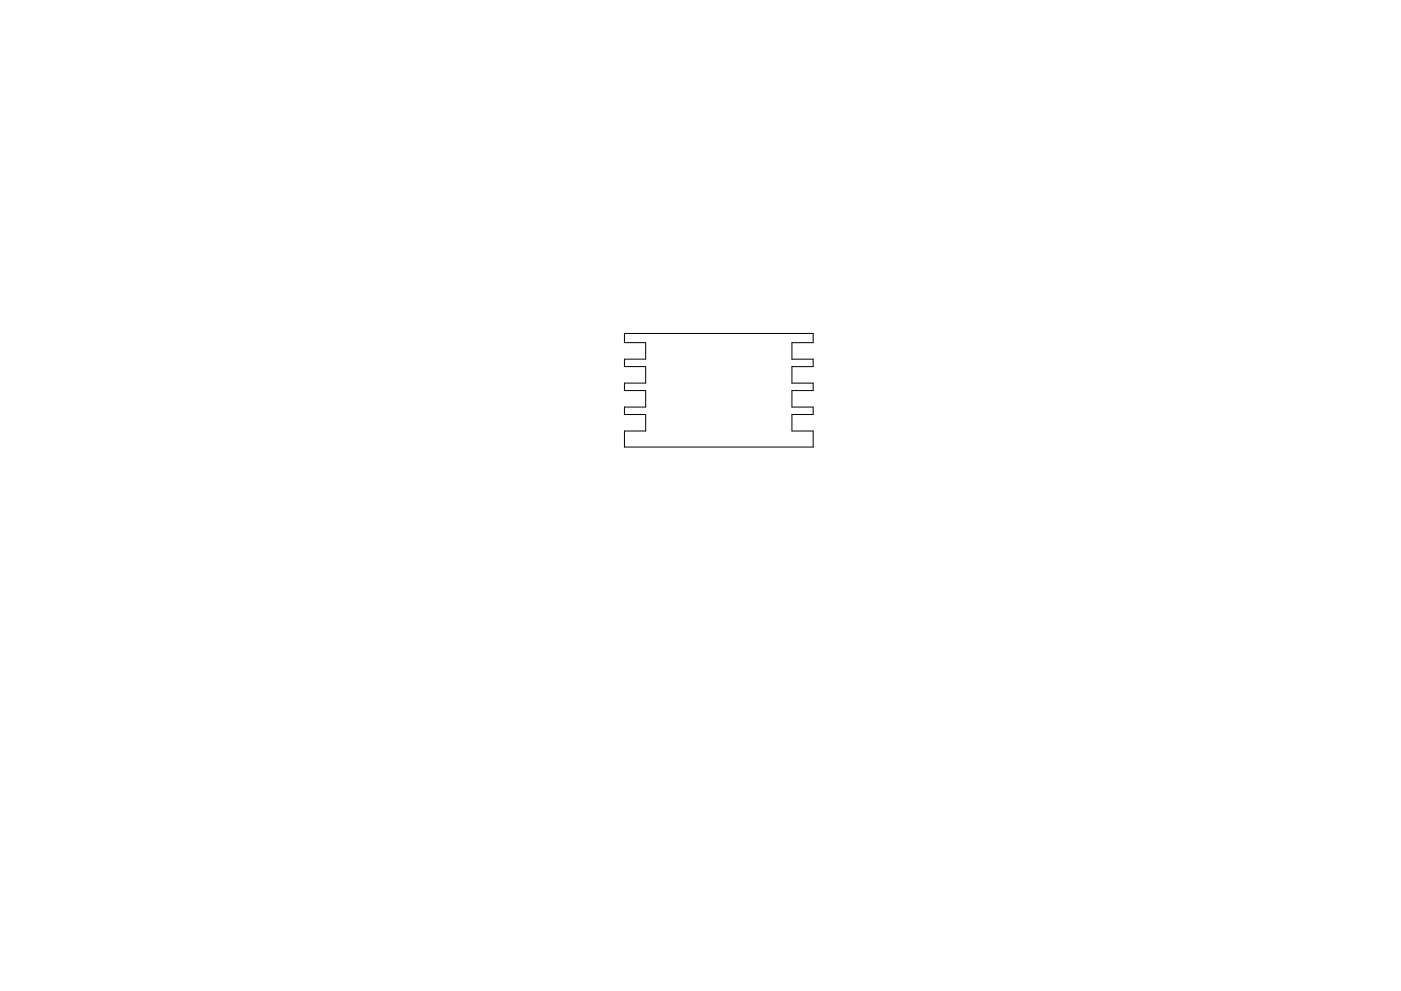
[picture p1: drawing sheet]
<svg xmlns="http://www.w3.org/2000/svg" width="297mm" height="210mm" viewBox="0 0 297 210" stroke-linecap="round" stroke-linejoin="round" font-family="sans-serif">
<path d="M132.4 70.7h40v2h-4.5v3.5h4.5v1.6h-4.5v3.5h4.5v1.6h-4.5v3.5h4.5v1.5h-4.5v3.5h4.5v3.4h-40v-3.4h4.5v-3.5h-4.5v-1.5h4.5v-3.5h-4.5v-1.6h4.5v-3.5h-4.5v-1.6h4.5v-3.5h-4.5z" fill="none" stroke="#000" stroke-width=".21"/>
</svg>
